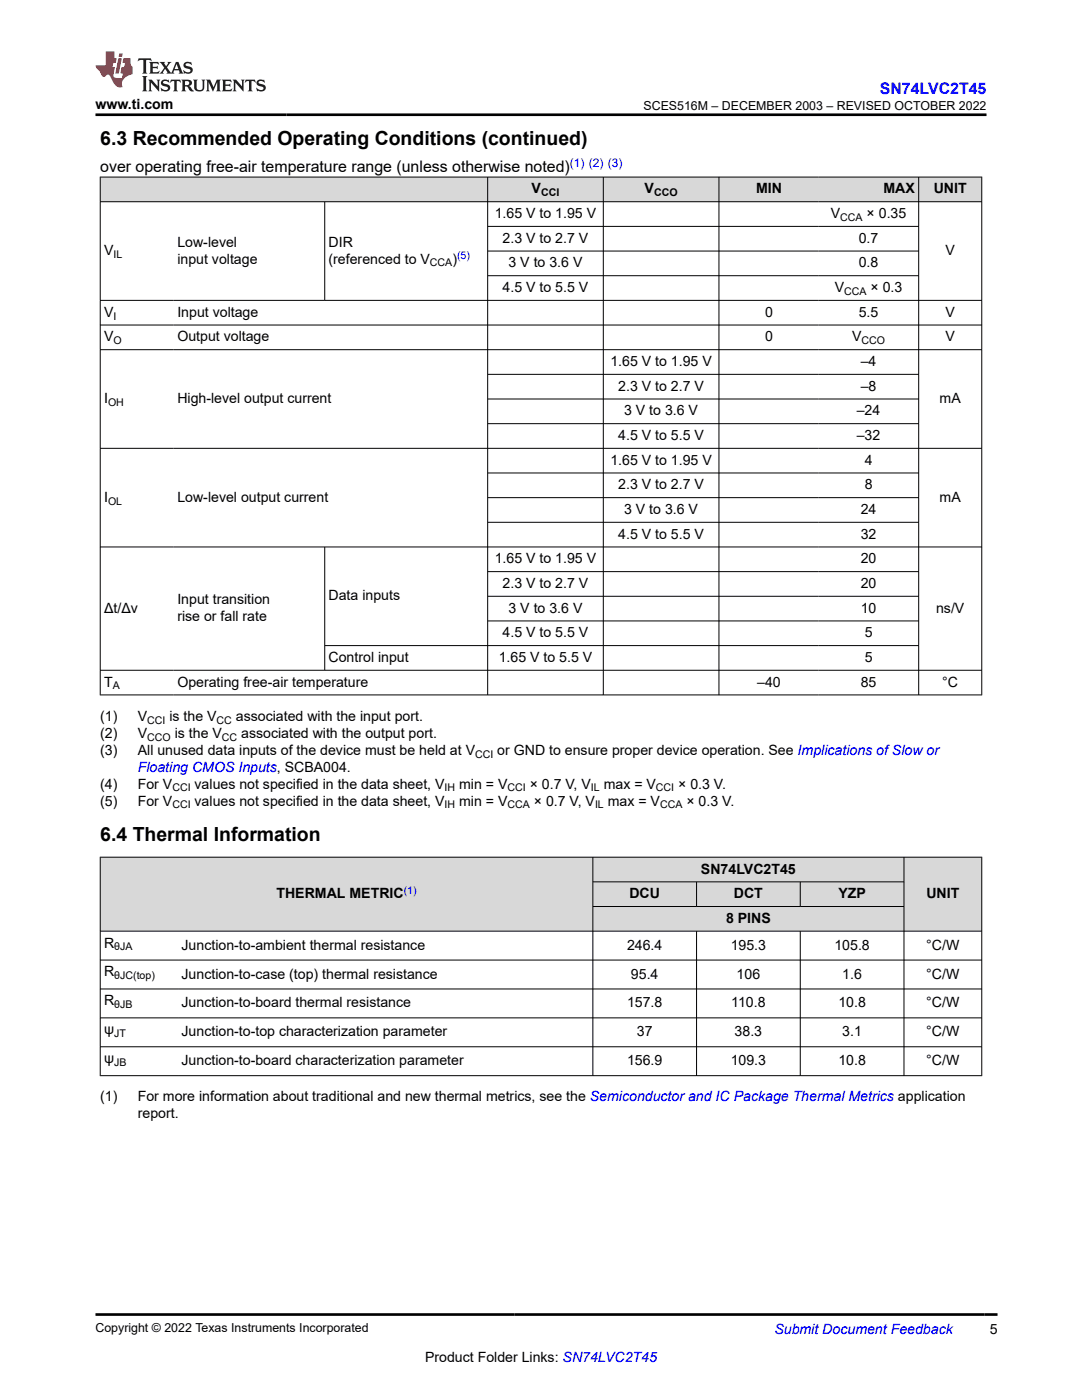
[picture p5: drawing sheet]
<svg xmlns="http://www.w3.org/2000/svg" width="216mm" height="279mm" viewBox="0 0 216 279" stroke-linecap="round" stroke-linejoin="round" font-family="sans-serif">
<defs><g id="words">
<g font-size="3.9">
<text x="20" y="28.8">6.3 Recommended Operating Conditions (continued)</text>
<text x="20" y="167.7">6.4 Thermal Information</text>
</g>
<text font-size="3.2" fill="#00f" x="175.6" y="18.7">SN74LVC2T45</text>
<text font-size="3.2" x="20" y="34.3">over operating free-air temperature range (unless otherwise noted)</text>
<g font-size="2.8">
<text x="19" y="21.8">www.ti.com</text>
<text x="106.1" y="38.6">V</text>
<text x="128.6" y="38.6">V</text>
<text x="150.9" y="38.6">MIN</text>
<text x="176.3" y="38.6">MAX</text>
<text x="186.3" y="38.6">UNIT</text>
<text x="98.7" y="43.5">1.65 V to 1.95 V</text>
<text x="165.8" y="43.5">V</text>
<text x="172.9" y="43.5">× 0.35</text>
<text x="20.8" y="50.9">V</text>
<text x="35.4" y="49.2">Low-level</text>
<text x="35.4" y="52.6">input voltage</text>
<text x="65.6" y="49.2">DIR</text>
<text x="65.6" y="52.6">(referenced to V</text>
<text x="90.3" y="52.6">)</text>
<text x="100.3" y="48.5">2.3 V to 2.7 V</text>
<text x="101.5" y="53.4">3 V to 3.6 V</text>
<text x="171.4" y="48.5">0.7</text>
<text x="171.4" y="53.4">0.8</text>
<text x="188.7" y="50.9">V</text>
<text x="100.3" y="58.3">4.5 V to 5.5 V</text>
<text x="166.6" y="58.3">V</text>
<text x="173.7" y="58.3">× 0.3</text>
<text x="20.8" y="63.2">V</text>
<text x="35.4" y="63.2">Input voltage</text>
<text x="152.7" y="63.2">0</text>
<text x="171.4" y="63.2">5.5</text>
<text x="188.7" y="63.2">V</text>
<text x="20.8" y="68.1">V</text>
<text x="35.4" y="68.1">Output voltage</text>
<text x="152.7" y="68.1">0</text>
<text x="170" y="68.1">V</text>
<text x="188.7" y="68.1">V</text>
<text x="121.8" y="73.1">1.65 V to 1.95 V</text>
<text x="123.4" y="78">2.3 V to 2.7 V</text>
<text x="171.7" y="73.1">–4</text>
<text x="171.7" y="78">–8</text>
<text x="20.8" y="80.4">I</text>
<text x="35.4" y="80.4">High-level output current</text>
<text x="124.5" y="82.9">3 V to 3.6 V</text>
<text x="171" y="82.9">–24</text>
<text x="187.5" y="80.4">mA</text>
<text x="123.4" y="87.8">4.5 V to 5.5 V</text>
<text x="171" y="87.8">–32</text>
<text x="121.8" y="92.7">1.65 V to 1.95 V</text>
<text x="172.5" y="92.7">4</text>
<text x="20.8" y="100.1">I</text>
<text x="35.4" y="100.1">Low-level output current</text>
<text x="123.4" y="97.7">2.3 V to 2.7 V</text>
<text x="172.5" y="97.7">8</text>
<text x="187.5" y="100.1">mA</text>
<text x="123.4" y="107.5">4.5 V to 5.5 V</text>
<text x="124.5" y="102.6">3 V to 3.6 V</text>
<text x="171.7" y="102.6">24</text>
<text x="171.7" y="107.5">32</text>
<text x="98.7" y="112.4">1.65 V to 1.95 V</text>
<text x="171.7" y="112.4">20</text>
<text x="65.6" y="119.8">Data inputs</text>
<text x="100.3" y="117.4">2.3 V to 2.7 V</text>
<text x="171.7" y="117.4">20</text>
<text x="20.8" y="122.3">Δt/Δv</text>
<text x="35.4" y="120.6">Input transition</text>
<text x="35.4" y="124">rise or fall rate</text>
<text x="101.5" y="122.3">3 V to 3.6 V</text>
<text x="171.7" y="122.3">10</text>
<text x="186.8" y="122.3">ns/V</text>
<text x="100.3" y="127.2">4.5 V to 5.5 V</text>
<text x="172.5" y="127.2">5</text>
<text x="20.8" y="137">T</text>
<text x="35.4" y="137">Operating free-air temperature</text>
<text x="65.6" y="132.1">Control input</text>
<text x="99.5" y="132.1">1.65 V to 5.5 V</text>
<text x="151.1" y="137">–40</text>
<text x="171.7" y="137">85</text>
<text x="172.5" y="132.1">5</text>
<text x="188" y="137">°C</text>
<text x="20" y="143.8">(1)</text>
<text x="27.5" y="143.8">V</text>
<text x="33.8" y="143.8">is the V</text>
<text x="47.1" y="143.8">associated with the input port.</text>
<text x="20" y="147.2">(2)</text>
<text x="27.5" y="147.2">V</text>
<text x="34.9" y="147.2">is the V</text>
<text x="48.1" y="147.2">associated with the output port.</text>
<text x="20" y="150.6">(3)</text>
<text x="27.5" y="150.6">All unused data inputs of the device must be held at V</text>
<text x="99.2" y="150.6">or GND to ensure proper device operation. See Implications of Slow or</text>
<text x="20" y="157.4">(4)</text>
<text x="20" y="160.8">(5)</text>
<text x="27.5" y="157.4">For V</text>
<text x="27.5" y="160.8">For V</text>
<text x="38.8" y="157.4">values not specified in the data sheet, V</text>
<text x="38.8" y="160.8">values not specified in the data sheet, V</text>
<text x="91.6" y="157.4">min = V</text>
<text x="91.6" y="160.8">min = V</text>
<text x="105.7" y="157.4">× 0.7 V, V</text>
<text x="106.5" y="160.8">× 0.7 V, V</text>
<text x="120.5" y="157.4">max = V</text>
<text x="121.3" y="160.8">max = V</text>
<text x="135.3" y="157.4">× 0.3 V.</text>
<text x="137" y="160.8">× 0.3 V.</text>
<text x="55.2" y="179.3">THERMAL METRIC</text>
<text x="125.6" y="179.3">DCU</text>
<text x="139.9" y="174.3">SN74LVC2T45</text>
<text x="146.4" y="179.3">DCT</text>
<text x="167.3" y="179.3">YZP</text>
<text x="184.8" y="179.3">UNIT</text>
<text x="144.9" y="184.2">8 PINS</text>
<text x="20.8" y="189.1">R</text>
<text x="36.2" y="189.5">Junction-to-ambient thermal resistance</text>
<text x="125.1" y="189.5">246.4</text>
<text x="145.8" y="189.5">195.3</text>
<text x="166.5" y="189.5">105.8</text>
<text x="184.8" y="189.5">°C/W</text>
<text x="20.8" y="194.9">R</text>
<text x="36.2" y="195.3">Junction-to-case (top) thermal resistance</text>
<text x="125.9" y="195.3">95.4</text>
<text x="147" y="195.3">106</text>
<text x="168.1" y="195.3">1.6</text>
<text x="184.8" y="195.3">°C/W</text>
<text x="20.8" y="200.6">R</text>
<text x="36.2" y="201.1">Junction-to-board thermal resistance</text>
<text x="125.1" y="201.1">157.8</text>
<text x="145.9" y="201.1">110.8</text>
<text x="167.3" y="201.1">10.8</text>
<text x="184.8" y="201.1">°C/W</text>
<text x="20.8" y="206.4">ψ</text>
<text x="36.2" y="206.8">Junction-to-top characterization parameter</text>
<text x="127.1" y="206.8">37</text>
<text x="146.6" y="206.8">38.3</text>
<text x="168.1" y="206.8">3.1</text>
<text x="184.8" y="206.8">°C/W</text>
<text x="20.8" y="212.2">ψ</text>
<text x="36.2" y="212.6">Junction-to-board characterization parameter</text>
<text x="125.1" y="212.6">156.9</text>
<text x="145.8" y="212.6">109.3</text>
<text x="167.3" y="212.6">10.8</text>
<text x="184.8" y="212.6">°C/W</text>
<text x="20" y="219.8">(1)</text>
<text x="27.5" y="219.8">For more information about traditional and new thermal metrics, see the Semiconductor and IC Package Thermal Metrics application</text>
<text x="27.5" y="223.2">report.</text>
<text x="197.5" y="266.1">5</text>
<text x="84.8" y="271.7">Product Folder Links: SN74LVC2T45</text>
</g>
<g font-size="2.8" fill="#00f">
<text x="27.5" y="154">Floating CMOS Inputs, SCBA004.</text>
<text x="154.5" y="266.2">Submit Document Feedback</text>
</g>
<g font-size="2.5">
<text x="128.4" y="21.9">SCES516M – DECEMBER 2003 – REVISED OCTOBER 2022</text>
<text x="19" y="265.9">Copyright © 2022 Texas Instruments Incorporated</text>
</g>
<text font-size="2.4" fill="#00f" x="113.7" y="33.2">(1) (2) (3)</text>
<g font-size="2.1">
<text x="108" y="39.2">CCI</text>
<text x="130.5" y="39.2">CCO</text>
<text x="167.7" y="44.1">CCA</text>
<text x="22.6" y="51.5">IL</text>
<text x="85.8" y="53.2">CCA</text>
<text x="168.5" y="58.9">CCA</text>
<text x="22.6" y="63.8">I</text>
<text x="22.6" y="68.7">O</text>
<text x="171.9" y="68.7">CCO</text>
<text x="21.6" y="81">OH</text>
<text x="21.6" y="100.7">OL</text>
<text x="22.5" y="137.6">A</text>
<text x="29.4" y="147.8">CCO</text>
<text x="29.4" y="144.4">CCI</text>
<text x="43.2" y="144.4">CC</text>
<text x="44.3" y="147.8">CC</text>
<text x="94.8" y="151.2">CCI</text>
<text x="34.4" y="157.9">CCI</text>
<text x="34.4" y="161.3">CCI</text>
<text x="88.7" y="157.9">IH</text>
<text x="88.7" y="161.3">IH</text>
<text x="101.3" y="157.9">CCI</text>
<text x="101.3" y="161.3">CCA</text>
<text x="117.9" y="157.9">IL</text>
<text x="118.7" y="161.3">IL</text>
<text x="130.9" y="157.9">CCI</text>
<text x="131.7" y="161.3">CCA</text>
<text x="22.8" y="189.7">θJA</text>
<text x="22.8" y="195.4">θJC(top)</text>
<text x="22.8" y="201.2">θJB</text>
<text x="22.8" y="207">JT</text>
<text x="22.8" y="212.7">JB</text>
</g>
<g font-size="2.1" fill="#00f">
<text x="91.2" y="51.7">(5)</text>
<text x="80.6" y="178.3">(1)</text>
</g>
</g></defs>
<g fill="#d8d8d8">
<path d="M20 35.3h175.9v5h-175.9z" fill-rule="evenodd"/>
<path d="M20.1 35.4h77.1v4.8h-77.1z" fill-rule="evenodd"/>
<path d="M97.4 35.4h22.9v4.8h-22.9z" fill-rule="evenodd"/>
<path d="M120.4 35.4h23v4.8h-23z" fill-rule="evenodd"/>
<path d="M143.5 35.4h19.9v4.8h-19.9z" fill-rule="evenodd"/>
<path d="M163.4 35.4h19.9v4.8h-19.9z" fill-rule="evenodd"/>
<path d="M183.4 35.4h12.4v4.8h-12.4z" fill-rule="evenodd"/>
</g>
<g fill="none" stroke="#000" stroke-width=".2">
<path d="M19.9 35.3h176.1M20 35.3v103.4M97.3 35.3v103.4M120.4 35.3v103.4M143.5 35.3v103.4M183.3 35.3v103.4M195.9 35.3v103.4M19.9 40.3h176.1M19.9 59.9h176.1M64.8 40.3v19.7M97.3 45.2h86.1M97.3 50.1h86.1"/>
<path d="M97.3 55h86.1M19.9 64.9h176.1M19.9 69.8h176.1M97.3 74.7h86.1M97.3 79.6h86.1M19.9 89.5h176.1M97.3 84.6h86.1M97.3 94.4h86.1M97.3 99.3h86.1M19.9 109.2h176.1M64.8 109.2v24.6M97.3 104.2h86.1"/>
<path d="M97.3 114.1h86.1M97.3 119h86.1M19.9 133.8h176.1M19.9 138.7h176.1M64.8 128.8h118.6M97.3 123.9h86.1"/>
</g>
<g fill="#d8d8d8">
<path d="M20 171.1h175.9v4.9h-175.9z" fill-rule="evenodd"/>
<path d="M20.1 171.1h98.1v14.7h-98.1z" fill-rule="evenodd"/>
<path d="M118.4 171.1h61.9v4.8h-61.9z" fill-rule="evenodd"/>
<path d="M180.4 171.1h15.4v14.7h-15.4z" fill-rule="evenodd"/>
<path d="M118.4 176.1h20.5v4.8h-20.5z" fill-rule="evenodd"/>
<path d="M139.1 176.1h20.5v4.8h-20.5z" fill-rule="evenodd"/>
<path d="M159.7 176.1h20.6v4.8h-20.6z" fill-rule="evenodd"/>
<path d="M118.4 181h61.9v4.8h-61.9z" fill-rule="evenodd"/>
</g>
<g fill="none" stroke="#000" stroke-width=".2">
<path d="M19.9 171.1h176.1M20 171v43.7M118.3 171v43.7M118.3 176h62.1M139 176v5M159.7 176v5M180.4 171v43.7M195.9 171v43.7M19.9 185.8h176.1M19.9 191.6h176.1M19.9 197.4h176.1M118.3 180.9h62.1"/>
<path d="M139 185.8v28.9M159.7 185.8v28.9M19.9 203.1h176.1M19.9 208.9h176.1M19.9 214.7h176.1"/>
</g>
<path d="M27.7 11.6l-.2 .6 .5-.2h.6v.1v2.2l-.2 .4h1l-.2-.4v-2.2v-.1h.5l.5 .2-.1-.6zM29.8 12.4l.2 .3v1.6l-.2 .4h1.9l.1-.6a1.08 1.08 0 0 1-1.3 .2v-.7h.6l.4 .2v-.7l-.4 .2h-.6v-.5l.2-.2a1 1 0 0 1 1 .3l-.1-.5zM31.8 12.4l1 1.1-1 1.2h.9l-.2-.2 .4-.8 .5 .8-.2 .2h1.6l-.2-.2 .1-.5h1l.1 .5-.1 .2h.9l-.2-.4-.8-1.9h-.5l-1 2.1-.8-1.1 .9-1h-.8l.2 .2-.5 .6-.3-.6 .1-.2zM35.2 12.8l.4 1h-.8zM36.8 12.5a.65 .65 0 0 0-.2 .7 .65 .65 0 0 0 .6 .5l.7 .1 .1 .3a.79 .79 0 0 1-.7 .4 .79 .79 0 0 1-.7-.5l.1 .7 .2-.1a.93 .93 0 0 0 1.1 0 .93 .93 0 0 0 .4-.9 1.46 1.46 0 0 0-1.2-.6l-.1-.3a1.09 1.09 0 0 1 1.2 .2l-.2-.6-.1 .1-.6-.2zM28.4 15.2l.2 .4v2.2l-.2 .4h1l-.2-.4v-2.2l.2-.4zM29.6 15.9l.2 .4v1.5l-.2 .4h.8l-.3-.4v-1.3l1.7 1.8v-2l.2-.4h-.8l.2 .2 .1 1.1-1.2-1.3zM32.3 16a.65 .65 0 0 0-.2 .8 .65 .65 0 0 0 .7 .4l.6 .2 .1 .2a.79 .79 0 0 1-.7 .4 .79 .79 0 0 1-.7-.5l.1 .7 .2-.1a.93 .93 0 0 0 1.1 .1 .93 .93 0 0 0 .4-1 1.46 1.46 0 0 0-1.2-.5l-.1-.4a1.09 1.09 0 0 1 1.2 .2l-.2-.6-.1 .1-.6-.1zM34.1 15.9l-.1 .6a.63 .63 0 0 1 .7-.3l.1 1.6-.3 .4h1l-.2-.4v-1.6a.66 .66 0 0 1 .8 .3l-.1-.6zM36.2 15.9l.2 .4v1.5l-.2 .4h.9l-.2-.2v-.7h.5l.1 .2a.79 .79 0 0 0 1.2 .6l-1-.9a.61 .61 0 0 0 .6-.6 .61 .61 0 0 0-.5-.7zM36.9 16.2h.2a.47 .47 0 0 1 .5 .1 .47 .47 0 0 1 .1 .5l-.2 .1-.6 .1zM38.5 15.9l.2 .2a2.27 2.27 0 0 0 .4 2 1.04 1.04 0 0 0 1.7-.7v-1.3l.2-.2h-.8l.2 .4v1.1a.6 .6 0 0 1-.6 .6 .6 .6 0 0 1-.6-.6v-1.1l.3-.4zM41.1 15.9l.2 .4v1.5l-.2 .4h.7l-.2-.4v-1.4l.9 1.9 .8-1.9v1.4l-.2 .4h1l-.3-.4v-1.5l.3-.4h-.8l-.7 1.5-.7-1.5zM44.3 15.9l.2 .4v1.5l-.2 .4h1.9l.1-.6a1.09 1.09 0 0 1-1.3 .2v-.7h.6l.4 .2v-.6l-.4 .2h-.6v-.6l.2-.1a1.01 1.01 0 0 1 1 .3l-.1-.6zM46.4 15.9l.3 .4v1.5l-.3 .4h.8l-.2-.4v-1.3l1.6 1.8v-2l.2-.4h-.7l.2 .2v1.1l-1.2-1.3zM49 15.9l-.1 .6a.63 .63 0 0 1 .8-.3v1.6l-.3 .4h1l-.2-.4v-1.6a.66 .66 0 0 1 .8 .3l-.1-.6zM51.4 16a.65 .65 0 0 0-.2 .8 .65 .65 0 0 0 .6 .4l.6 .2 .2 .2a.79 .79 0 0 1-.8 .4 .79 .79 0 0 1-.6-.5l.1 .7 .2-.1a.93 .93 0 0 0 1 .1 .93 .93 0 0 0 .5-1 1.46 1.46 0 0 0-1.3-.5l-.1-.4a1.09 1.09 0 0 1 1.3 .2l-.2-.6-.2 .1-.5-.1z" fill="#231f20"/>
<path d="M21.1 10.3v2.7h-2.1l.1 .4 .9 1a.95 .95 0 0 0 .9 .9 .59 .59 0 0 1 .6-.4 .59 .59 0 0 1 .5 .3l.4 .8a1.59 1.59 0 0 0 2.1 1.4 1.61 1.61 0 0 1 1-2.3l1-.3-.1-1.5a1.59 1.59 0 0 1-.4-1.7h-1.4l-.2 .9h.5l-.1 .9h-.5l-.2 .9v.3l.4 .1-.2 .9h-.6a.73 .73 0 0 1-1.1-.7l.3-1.5h-.5l.2-.9h.5l.2-.9h-.5v-1.3zM23.6 11.6l-.6 3.1h.7l.6-3.1zM23.8 10.7l-.1 .6h.7l.1-.6z" fill="#ed1c24"/>
<path d="M19 22.9h177.8M19.1 262.3h179.9" fill="none" stroke="#000" stroke-width=".53"/>
<use href="#words"/>
</svg>
